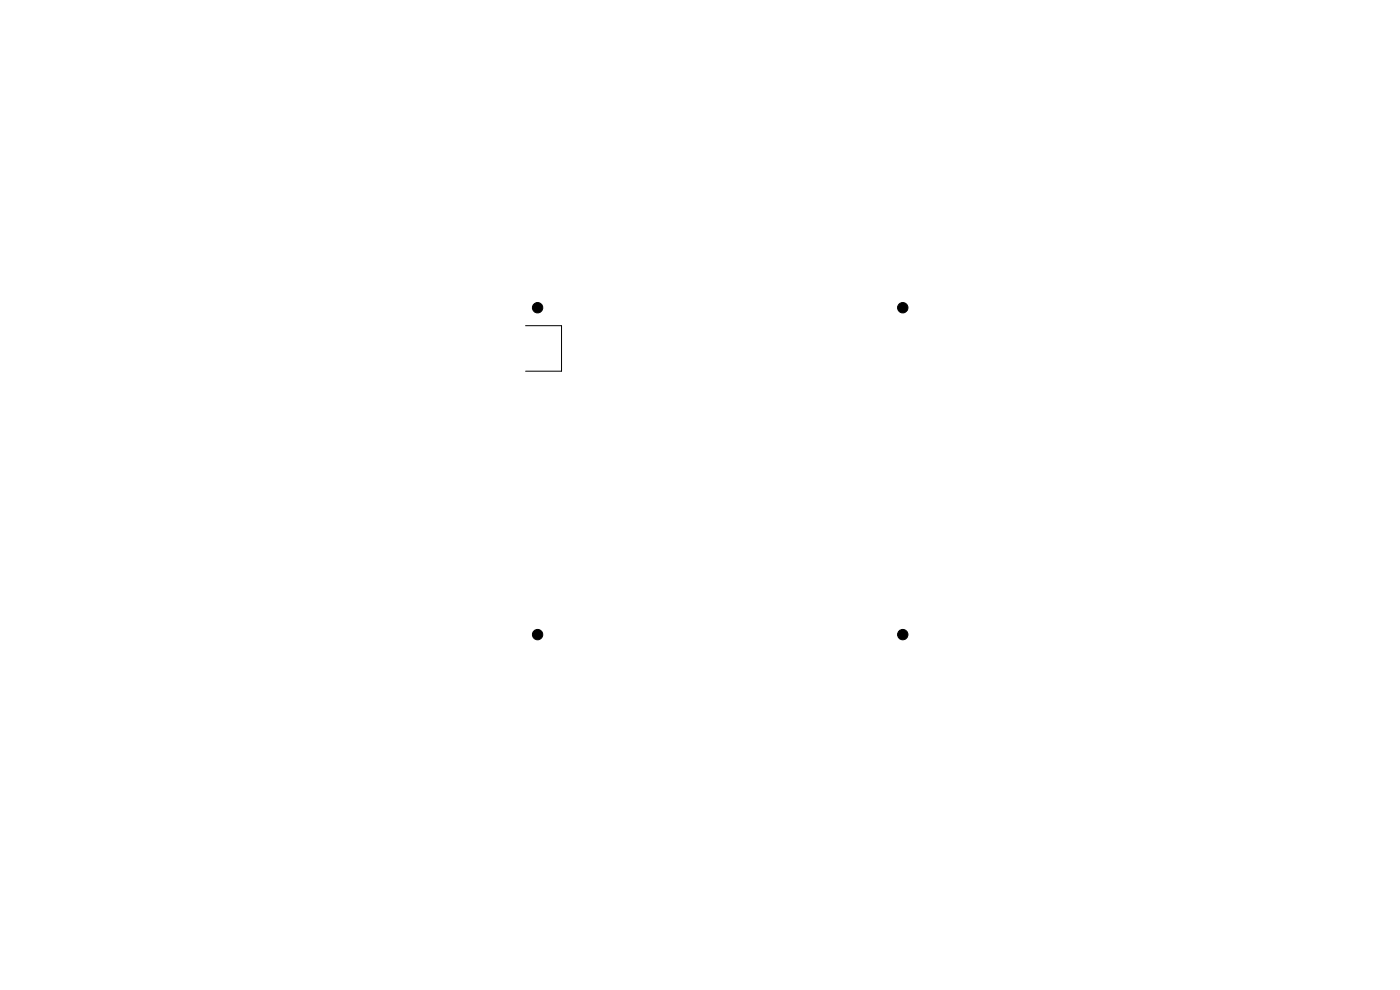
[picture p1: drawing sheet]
<svg xmlns="http://www.w3.org/2000/svg" width="297mm" height="210mm" viewBox="0 0 297 210" stroke-linecap="round" stroke-linejoin="round" font-family="sans-serif">
<path d="M111.5 69.1h7.6v9.6h-7.6" fill="none" stroke="#000" stroke-width=".21"/>
<g fill="#000" stroke="#000" stroke-width=".21">
<circle cx="114" cy="65.3" r="1.1"/>
<circle cx="191.5" cy="65.3" r="1.1"/>
<circle cx="114" cy="134.6" r="1.1"/>
<circle cx="191.5" cy="134.6" r="1.1"/>
</g>
</svg>
